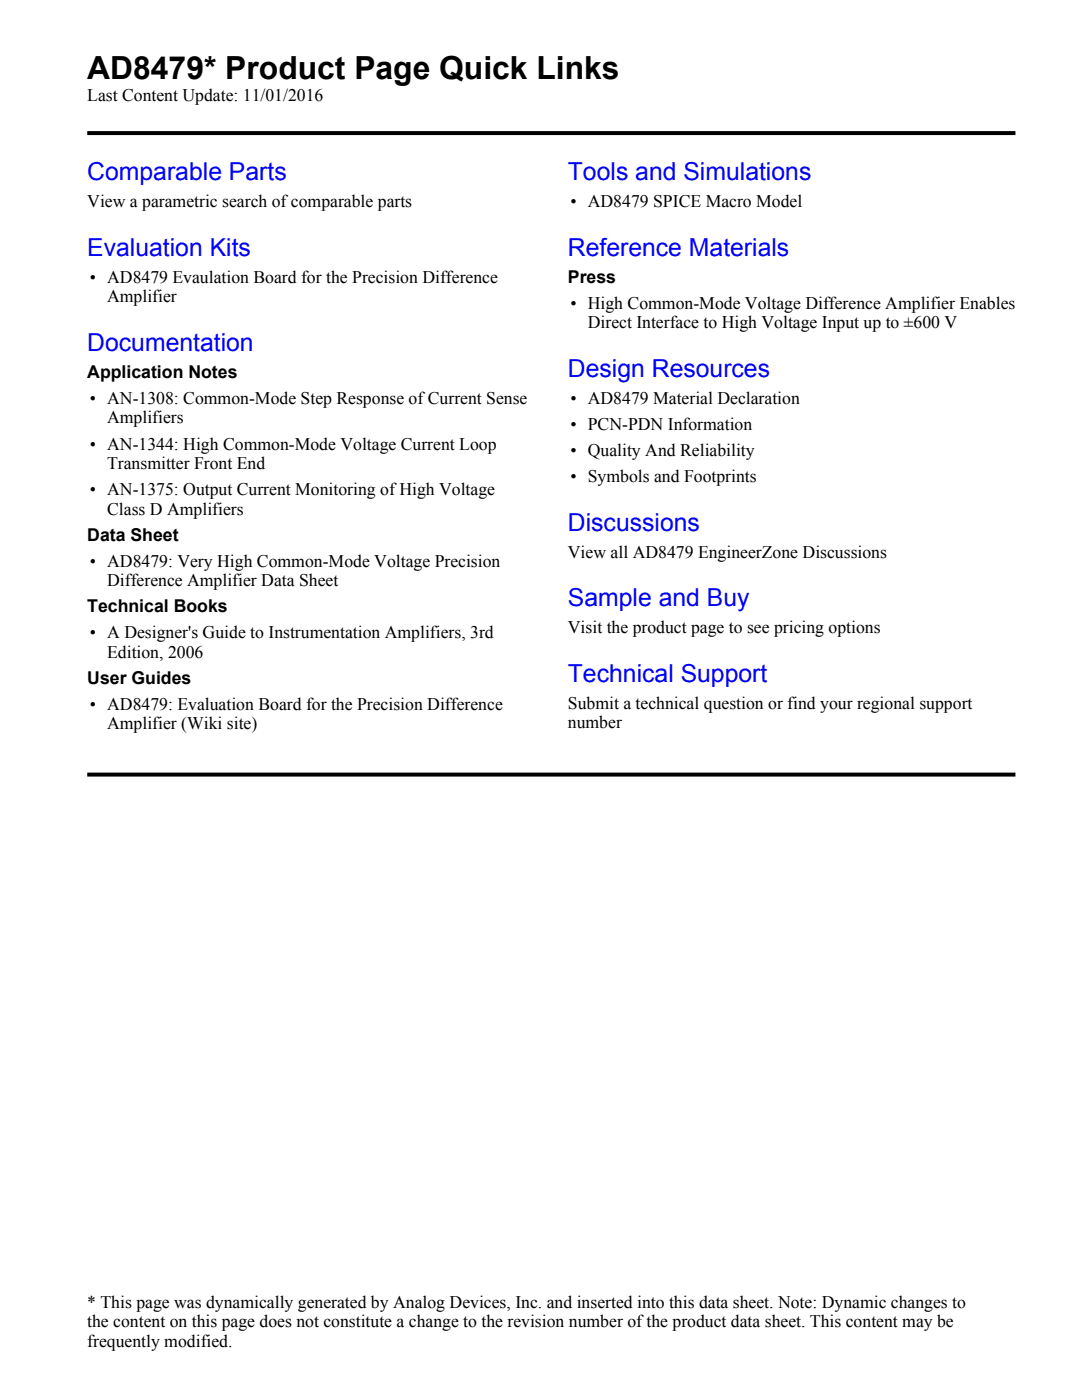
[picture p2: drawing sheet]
<svg xmlns="http://www.w3.org/2000/svg" width="216mm" height="279mm" viewBox="0 0 216 279" stroke-linecap="round" stroke-linejoin="round" font-family="sans-serif">
<defs><g id="words">
<text font-size="6.3" x="17.4" y="15.9">AD8479* Product Page Quick Links</text>
<g font-size="4.9" fill="#00f">
<text x="17.4" y="36">Comparable Parts</text>
<text x="113.3" y="36">Tools and Simulations</text>
<text x="17.4" y="51">Evaluation Kits</text>
<text x="113.3" y="51">Reference Materials</text>
<text x="17.4" y="70">Documentation</text>
<text x="113.3" y="75.2">Design Resources</text>
<text x="113.3" y="105.9">Discussions</text>
<text x="113.3" y="121">Sample and Buy</text>
<text x="113.3" y="136.1">Technical Support</text>
</g>
<g font-size="3.5">
<text x="17.4" y="20.2">Last Content Update: 11/01/2016</text>
<text x="17.4" y="41.4">View a parametric search of comparable parts</text>
<text x="113.8" y="41.4">• AD8479 SPICE Macro Model</text>
<text x="17.9" y="56.5">• AD8479 Evaulation Board for the Precision Difference</text>
<text x="113.3" y="56.5">Press</text>
<text x="21.4" y="60.3">Amplifier</text>
<text x="113.8" y="61.7">• High Common-Mode Voltage Difference Amplifier Enables</text>
<text x="117.3" y="65.5">Direct Interface to High Voltage Input up to ±600 V</text>
<text x="17.4" y="75.4">Application Notes</text>
<text x="17.9" y="80.6">• AN-1308: Common-Mode Step Response of Current Sense</text>
<text x="113.8" y="80.6">• AD8479 Material Declaration</text>
<text x="17.9" y="89.7">• AN-1344: High Common-Mode Voltage Current Loop</text>
<text x="21.4" y="84.5">Amplifiers</text>
<text x="113.8" y="85.8">• PCN-PDN Information</text>
<text x="21.4" y="93.6">Transmitter Front End</text>
<text x="113.8" y="91">• Quality And Reliability</text>
<text x="17.9" y="98.8">• AN-1375: Output Current Monitoring of High Voltage</text>
<text x="113.8" y="96.2">• Symbols and Footprints</text>
<text x="17.4" y="107.9">Data Sheet</text>
<text x="21.4" y="102.7">Class D Amplifiers</text>
<text x="17.9" y="113.1">• AD8479: Very High Common-Mode Voltage Precision</text>
<text x="113.3" y="111.3">View all AD8479 EngineerZone Discussions</text>
<text x="21.4" y="117">Difference Amplifier Data Sheet</text>
<text x="17.4" y="122.2">Technical Books</text>
<text x="17.9" y="127.4">• A Designer's Guide to Instrumentation Amplifiers, 3rd</text>
<text x="21.4" y="131.3">Edition, 2006</text>
<text x="113.3" y="126.4">Visit the product page to see pricing options</text>
<text x="17.4" y="136.5">User Guides</text>
<text x="17.9" y="141.7">• AD8479: Evaluation Board for the Precision Difference</text>
<text x="113.3" y="141.5">Submit a technical question or find your regional support</text>
<text x="21.4" y="145.6">Amplifier (Wiki site)</text>
<text x="113.3" y="145.4">number</text>
<text x="17.4" y="261">* This page was dynamically generated by Analog Devices, Inc. and inserted into this data sheet. Note: Dynamic changes to</text>
<text x="17.4" y="264.8">the content on this page does not constitute a change to the revision number of the product data sheet. This content may be</text>
<text x="17.4" y="268.7">frequently modified.</text>
</g>
</g></defs>
<g fill="#000">
<path d="M17.4 26.2h92.4l.4 .8h-92.8zM109.8 26.2h92.8v.8h-92.4z"/>
<path d="M17.4 154.2h92.4l.4 .8h-92.8zM109.8 154.2h92.8v.8h-92.4z"/>
</g>
<use href="#words"/>
</svg>
